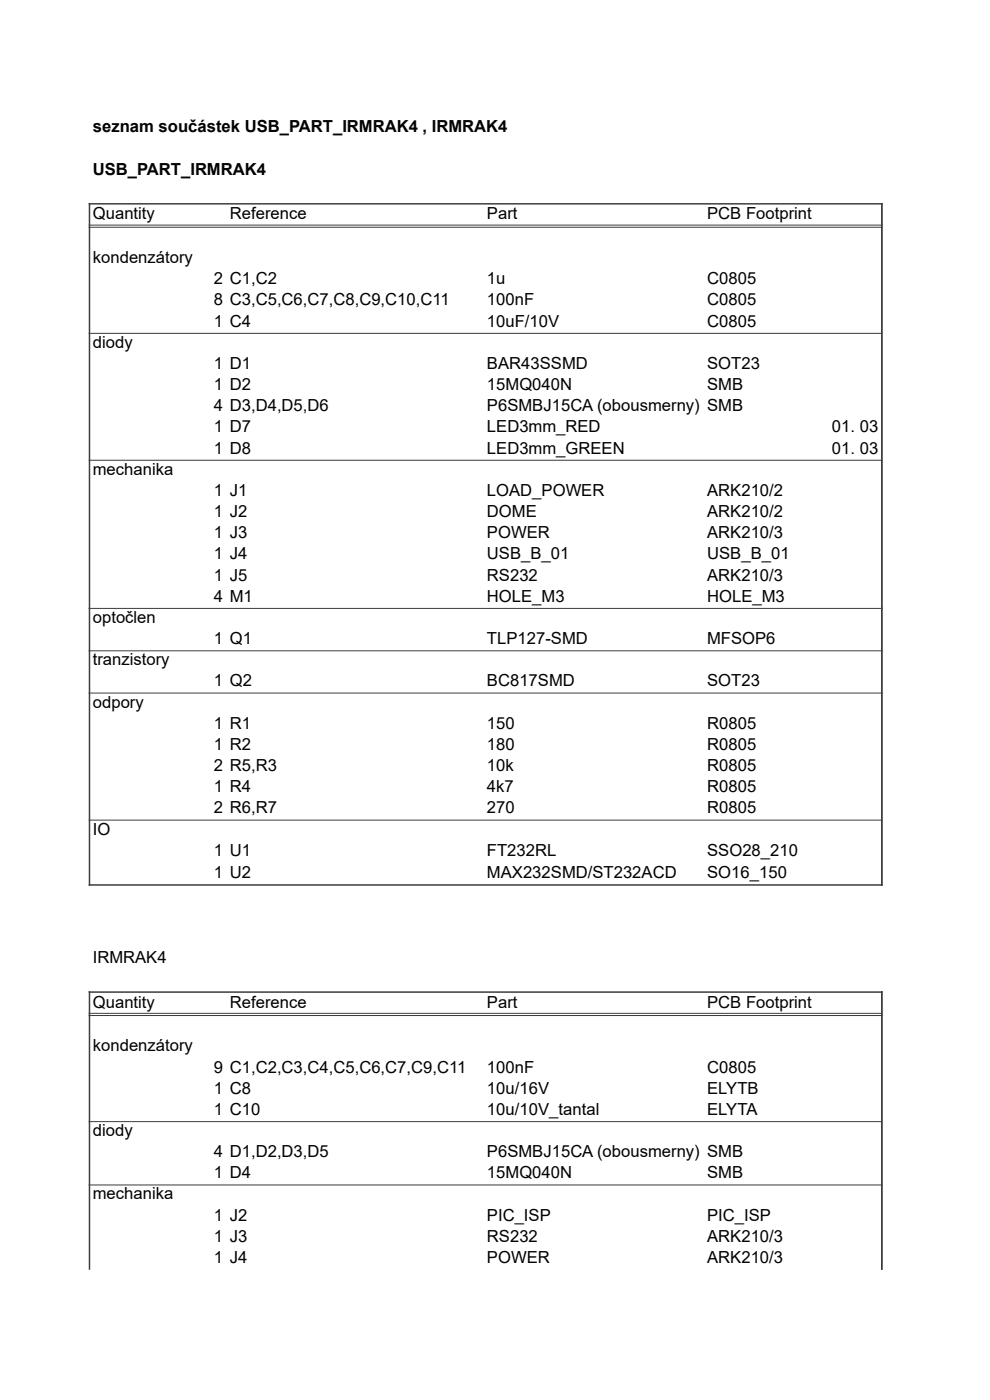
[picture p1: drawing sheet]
<svg xmlns="http://www.w3.org/2000/svg" width="210mm" height="297mm" viewBox="0 0 210 297" stroke-linecap="round" stroke-linejoin="round" font-family="sans-serif">
<defs><g id="words">
<g font-size="3.5">
<text x="19.7" y="28.1">seznam součástek USB_PART_IRMRAK4 , IRMRAK4</text>
<text x="19.7" y="37">USB_PART_IRMRAK4</text>
<text x="19.7" y="46.6">Quantity</text>
<text x="48.8" y="46.6">Reference</text>
<text x="103.3" y="46.6">Part</text>
<text x="150" y="46.6">PCB Footprint</text>
<text x="19.7" y="55.8">kondenzátory</text>
<text x="45.4" y="60.3">2 C1,C2</text>
<text x="45.4" y="64.8">8 C3,C5,C6,C7,C8,C9,C10,C11</text>
<text x="103.3" y="60.3">1u</text>
<text x="103.3" y="64.8">100nF</text>
<text x="150" y="60.3">C0805</text>
<text x="150" y="64.8">C0805</text>
<text x="45.4" y="69.3">1 C4</text>
<text x="103.3" y="69.3">10uF/10V</text>
<text x="150" y="69.3">C0805</text>
<text x="19.7" y="73.8">diody</text>
<text x="45.4" y="78.3">1 D1</text>
<text x="45.4" y="82.7">1 D2</text>
<text x="103.3" y="78.3">BAR43SSMD</text>
<text x="103.3" y="82.7">15MQ040N</text>
<text x="150" y="78.3">SOT23</text>
<text x="150" y="82.7">SMB</text>
<text x="45.4" y="87.2">4 D3,D4,D5,D6</text>
<text x="103.3" y="87.2">P6SMBJ15CA (obousmerny) SMB</text>
<text x="45.4" y="91.7">1 D7</text>
<text x="103.3" y="91.7">LED3mm_RED</text>
<text x="176.5" y="91.7">01. 03</text>
<text x="19.7" y="100.7">mechanika</text>
<text x="45.4" y="96.2">1 D8</text>
<text x="103.3" y="96.2">LED3mm_GREEN</text>
<text x="176.5" y="96.2">01. 03</text>
<text x="45.4" y="105.2">1 J1</text>
<text x="103.3" y="105.2">LOAD_POWER</text>
<text x="150" y="105.2">ARK210/2</text>
<text x="45.4" y="109.7">1 J2</text>
<text x="103.3" y="109.7">DOME</text>
<text x="150" y="109.7">ARK210/2</text>
<text x="45.4" y="114.2">1 J3</text>
<text x="45.4" y="118.7">1 J4</text>
<text x="103.3" y="114.2">POWER</text>
<text x="103.3" y="118.7">USB_B_01</text>
<text x="150" y="114.2">ARK210/3</text>
<text x="150" y="118.7">USB_B_01</text>
<text x="45.4" y="123.2">1 J5</text>
<text x="103.3" y="123.2">RS232</text>
<text x="150" y="123.2">ARK210/3</text>
<text x="45.4" y="127.7">4 M1</text>
<text x="103.3" y="127.7">HOLE_M3</text>
<text x="150" y="127.7">HOLE_M3</text>
<text x="19.7" y="132.1">optočlen</text>
<text x="45.4" y="136.6">1 Q1</text>
<text x="103.3" y="136.6">TLP127-SMD</text>
<text x="150" y="136.6">MFSOP6</text>
<text x="19.7" y="141.1">tranzistory</text>
<text x="45.4" y="145.6">1 Q2</text>
<text x="103.3" y="145.6">BC817SMD</text>
<text x="150" y="145.6">SOT23</text>
<text x="19.7" y="150.1">odpory</text>
<text x="45.4" y="154.6">1 R1</text>
<text x="103.3" y="154.6">150</text>
<text x="150" y="154.6">R0805</text>
<text x="45.4" y="159.1">1 R2</text>
<text x="103.3" y="159.1">180</text>
<text x="150" y="159.1">R0805</text>
<text x="45.4" y="163.6">2 R5,R3</text>
<text x="103.3" y="163.6">10k</text>
<text x="150" y="163.6">R0805</text>
<text x="45.4" y="168">1 R4</text>
<text x="45.4" y="172.6">2 R6,R7</text>
<text x="103.3" y="168">4k7</text>
<text x="103.3" y="172.6">270</text>
<text x="150" y="168">R0805</text>
<text x="150" y="172.6">R0805</text>
<text x="19.7" y="177">IO</text>
<text x="45.4" y="181.5">1 U1</text>
<text x="103.3" y="181.5">FT232RL</text>
<text x="150" y="181.5">SSO28_210</text>
<text x="45.4" y="186.3">1 U2</text>
<text x="103.3" y="186.3">MAX232SMD/ST232ACD</text>
<text x="150" y="186.3">SO16_150</text>
<text x="19.7" y="204.2">IRMRAK4</text>
<text x="19.7" y="213.8">Quantity</text>
<text x="48.8" y="213.8">Reference</text>
<text x="103.3" y="213.8">Part</text>
<text x="150" y="213.8">PCB Footprint</text>
<text x="19.7" y="223">kondenzátory</text>
<text x="45.4" y="227.5">9 C1,C2,C3,C4,C5,C6,C7,C9,C11</text>
<text x="103.3" y="227.5">100nF</text>
<text x="150" y="227.5">C0805</text>
<text x="45.4" y="232">1 C8</text>
<text x="103.3" y="232">10u/16V</text>
<text x="150" y="232">ELYTB</text>
<text x="45.4" y="236.5">1 C10</text>
<text x="103.3" y="236.5">10u/10V_tantal</text>
<text x="150" y="236.5">ELYTA</text>
<text x="19.7" y="241">diody</text>
<text x="45.4" y="245.5">4 D1,D2,D3,D5</text>
<text x="103.3" y="245.5">P6SMBJ15CA (obousmerny) SMB</text>
<text x="45.4" y="250">1 D4</text>
<text x="103.3" y="250">15MQ040N</text>
<text x="150" y="250">SMB</text>
<text x="19.7" y="254.4">mechanika</text>
<text x="45.4" y="258.9">1 J2</text>
<text x="45.4" y="263.4">1 J3</text>
<text x="103.3" y="258.9">PIC_ISP</text>
<text x="103.3" y="263.4">RS232</text>
<text x="150" y="258.9">PIC_ISP</text>
<text x="150" y="263.4">ARK210/3</text>
<text x="45.4" y="267.9">1 J4</text>
<text x="103.3" y="267.9">POWER</text>
<text x="150" y="267.9">ARK210/3</text>
</g>
</g></defs>
<path d="M18.8 43.2h168.4M19 43.1v144.8M187 43.1v144.8M18.8 187.7h168.4M18.8 210.5h168.4M19 210.3v59.1M187 210.3v59.1" fill="none" stroke="#3c3c3c" stroke-width=".32"/>
<path d="M18.8 47.8h168.4M18.8 48.2h168.4M18.8 70.7h168.4M18.8 97.6h168.4M18.8 129.1h168.4M18.8 138.1h168.4M18.8 147h168.4M18.8 174h168.4M18.8 215h168.4M18.8 215.4h168.4M18.8 237.9h168.4M18.8 251.4h168.4" fill="none" stroke="#3c3c3c" stroke-width=".21"/>
<use href="#words"/>
</svg>
